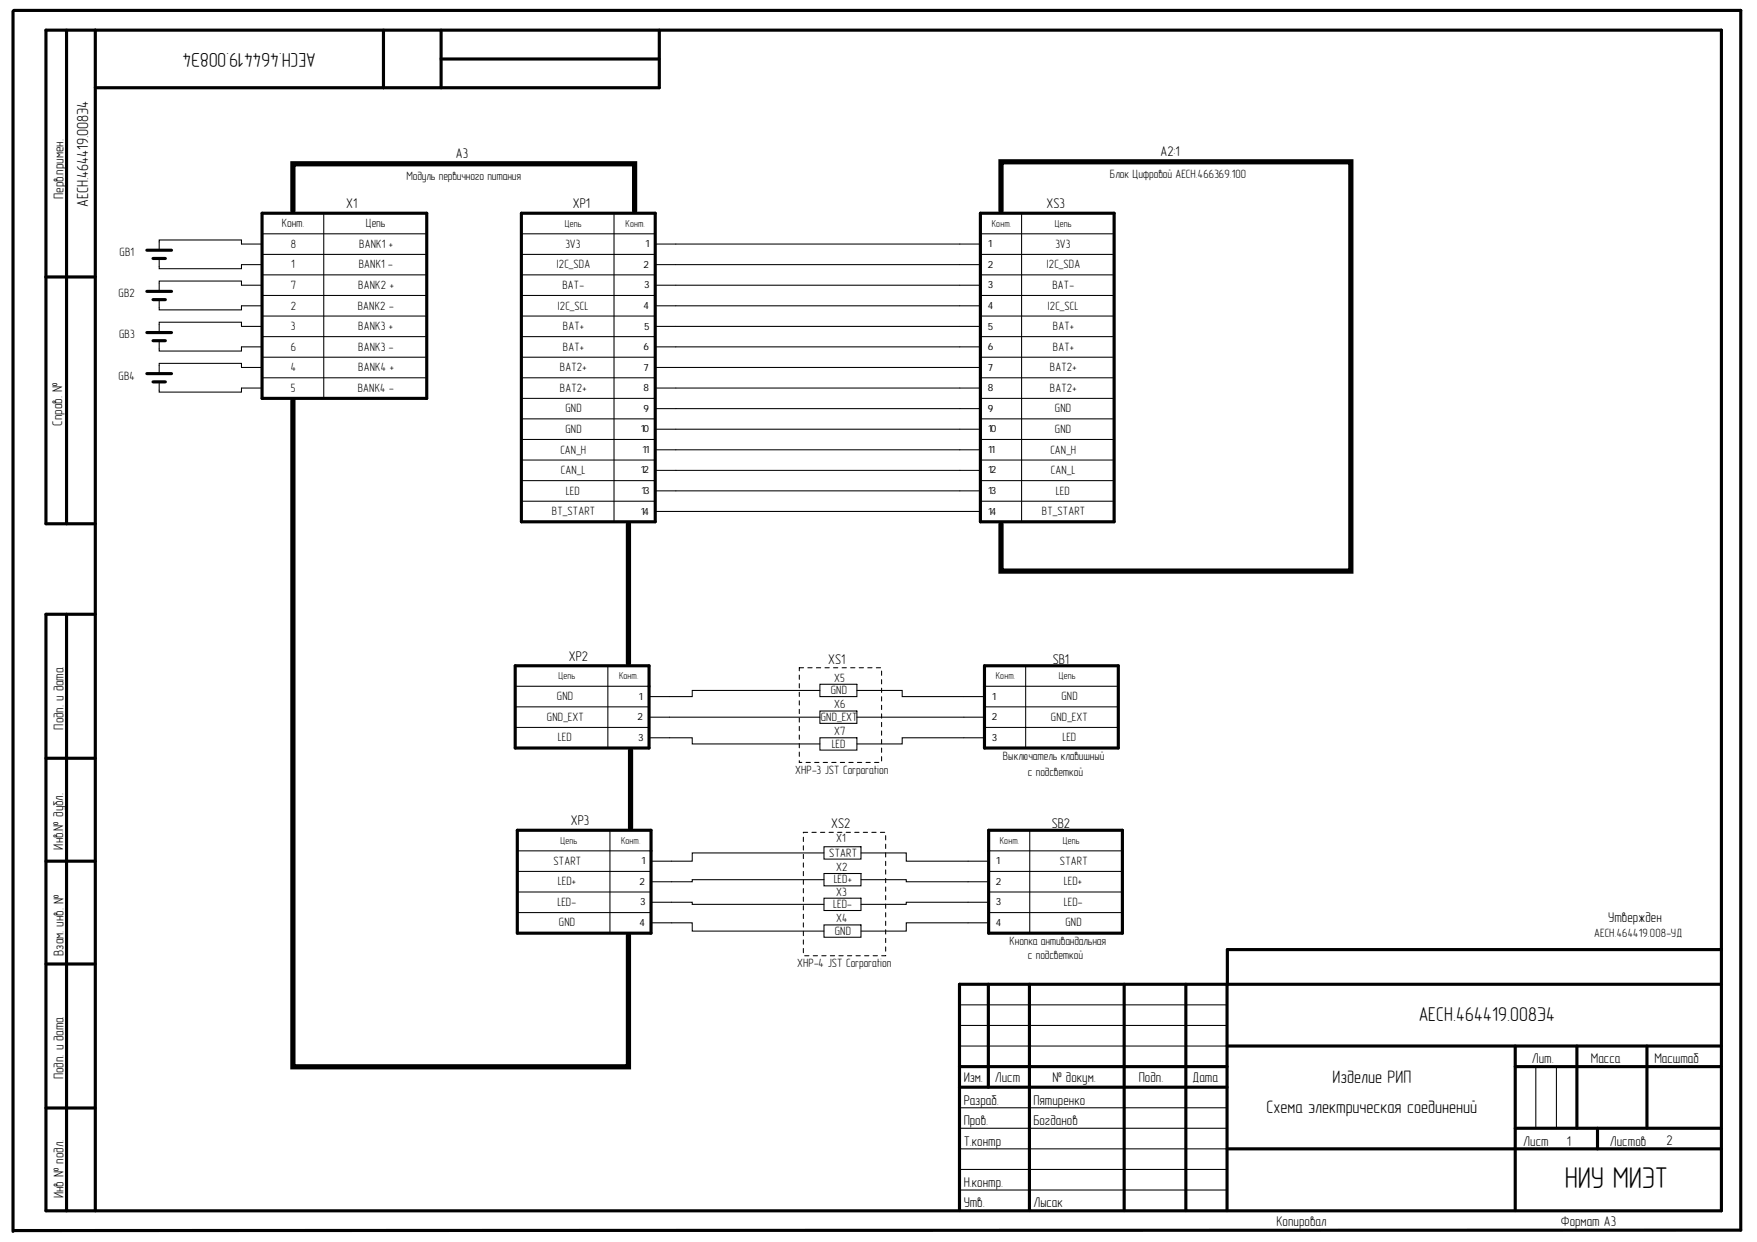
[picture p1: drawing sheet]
<svg xmlns="http://www.w3.org/2000/svg" width="297mm" height="210mm" viewBox="0 0 297 210" stroke-linecap="round" stroke-linejoin="round" font-family="sans-serif">
<defs><g id="words">
<text font-size="5.1" x="264.5" y="200.8">НИУ МИЭТ</text>
<g font-size="3.4">
<text x="53.4" y="9" transform="rotate(-180 53.4 9)">АЕСН.464419.008Э4</text>
<text x="239.8" y="172.6">АЕСН.464419.008Э4</text>
</g>
<g font-size="3">
<text x="225.3" y="183">Изделие РИП</text>
<text x="214.1" y="188.2">Схема электрическая соединений</text>
</g>
<text font-size="2.7" x="14.9" y="35" transform="rotate(-90 14.9 35)">АЕСН.464419.008Э4</text>
<g font-size="2.4">
<text x="77.1" y="26.7">A3</text>
<text x="196.2" y="26.3">A2:1</text>
<text x="10.7" y="33.6" transform="rotate(-90 10.7 33.6)">Перв.примен.</text>
<text x="58.5" y="35.2">X1</text>
<text x="96.9" y="35.2">XP1</text>
<text x="176.9" y="35.2">XS3</text>
<text x="10.5" y="71.9" transform="rotate(-90 10.5 71.9)">Справ. №</text>
<text x="96.2" y="111.7">XP2</text>
<text x="140" y="112.2">XS1</text>
<text x="178" y="112.2">SB1</text>
<text x="10.7" y="123.3" transform="rotate(-90 10.7 123.3)">Подп. и дата</text>
<text x="10.7" y="143.6" transform="rotate(-90 10.7 143.6)">Инв.№ дубл.</text>
<text x="96.5" y="139.5">XP3</text>
<text x="140.5" y="140">XS2</text>
<text x="177.8" y="140">SB2</text>
<text x="271.9" y="155.8">Утвержден</text>
<text x="10.7" y="161.5" transform="rotate(-90 10.7 161.5)">Взам. инв. №</text>
<text x="259" y="179.7">Лит.</text>
<text x="268.9" y="179.7">Масса</text>
<text x="279.7" y="179.7">Масштаб</text>
<text x="10.7" y="182.4" transform="rotate(-90 10.7 182.4)">Подп. и дата</text>
<text x="162.9" y="182.9">Изм.</text>
<text x="168.2" y="182.9">Лист</text>
<text x="177.9" y="182.9">№ докум.</text>
<text x="192.6" y="182.9">Подп.</text>
<text x="201.6" y="182.9">Дата</text>
<text x="162.9" y="190.2">Пров.</text>
<text x="162.9" y="186.7">Разраб.</text>
<text x="174.7" y="186.7">Пятиренко</text>
<text x="174.7" y="190.2">Богданов</text>
<text x="162.9" y="193.7">Т.контр</text>
<text x="257.5" y="193.7">Лист</text>
<text x="264.9" y="193.7">1</text>
<text x="272.2" y="193.7">Листов</text>
<text x="281.7" y="193.6">2</text>
<text x="10.7" y="202.5" transform="rotate(-90 10.7 202.5)">Инв № подл.</text>
<text x="162.9" y="200.6">Н.контр.</text>
<text x="162.9" y="204.1">Утв.</text>
<text x="174.7" y="204.1">Лысак</text>
<text x="215.8" y="207.2">Копировал</text>
<text x="263.9" y="207.2">Формат А3</text>
</g>
<g font-size="2">
<text x="68.7" y="30.3">Модуль первичного питания</text>
<text x="187.6" y="30">Блок Цифровой АЕСН.466369.100</text>
<text x="47.6" y="38.4">Конт.</text>
<text x="49.2" y="41.8">8</text>
<text x="60.7" y="41.8">BANK1 +</text>
<text x="61.8" y="38.4">Цепь</text>
<text x="95.6" y="41.8">3V3</text>
<text x="178.4" y="41.8">3V3</text>
<text x="20.2" y="43.3">GB1</text>
<text x="49.2" y="45.3">1</text>
<text x="60.7" y="45.3">BANK1 -</text>
<text x="94.2" y="45.3">I2C_SDA</text>
<text x="177" y="45.3">I2C_SDA</text>
<text x="20.1" y="50.2">GB2</text>
<text x="49.2" y="52.3">2</text>
<text x="49.2" y="48.9">7</text>
<text x="60.5" y="52.3">BANK2 -</text>
<text x="60.6" y="48.9">BANK2 +</text>
<text x="94.3" y="52.3">I2C_SCL</text>
<text x="95.1" y="48.9">BAT-</text>
<text x="177.2" y="52.3">I2C_SCL</text>
<text x="177.9" y="48.9">BAT-</text>
<text x="20.1" y="57.1">GB3</text>
<text x="49.2" y="55.8">3</text>
<text x="49.2" y="59.3">6</text>
<text x="60.6" y="59.3">BANK3 -</text>
<text x="60.6" y="55.8">BANK3 +</text>
<text x="95.2" y="55.8">BAT+</text>
<text x="95.2" y="59.3">BAT+</text>
<text x="178" y="55.8">BAT+</text>
<text x="178" y="59.3">BAT+</text>
<text x="20.1" y="64.2">GB4</text>
<text x="49.2" y="62.7">4</text>
<text x="60.6" y="62.7">BANK4 +</text>
<text x="94.7" y="62.7">BAT2+</text>
<text x="177.5" y="62.7">BAT2+</text>
<text x="49.2" y="66.2">5</text>
<text x="60.5" y="66.2">BANK4 -</text>
<text x="94.7" y="66.2">BAT2+</text>
<text x="95.6" y="69.6">GND</text>
<text x="177.5" y="66.2">BAT2+</text>
<text x="178.3" y="69.6">GND</text>
<text x="94.8" y="76.7">CAN_H</text>
<text x="95.6" y="73.1">GND</text>
<text x="177.6" y="76.7">CAN_H</text>
<text x="178.3" y="73.1">GND</text>
<text x="94.8" y="80.1">CAN_L</text>
<text x="95.7" y="83.6">LED</text>
<text x="177.7" y="80.1">CAN_L</text>
<text x="178.5" y="83.6">LED</text>
<text x="93.3" y="87.1">BT_START</text>
<text x="176.1" y="87.1">BT_START</text>
<text x="94.2" y="118.3">GND</text>
<text x="140.4" y="117.3">GND</text>
<text x="141" y="115.2">X5</text>
<text x="141" y="119.7">X6</text>
<text x="179.4" y="118.3">GND</text>
<text x="92.5" y="121.8">GND_EXT</text>
<text x="94.3" y="125.3">LED</text>
<text x="138.7" y="121.8">GND_EXT</text>
<text x="141" y="124.3">X7</text>
<text x="177.7" y="121.8">GND_EXT</text>
<text x="179.6" y="125.3">LED</text>
<text x="134.4" y="130.8">XHP-3 JST Corporation</text>
<text x="140.6" y="126.4">LED</text>
<text x="169.5" y="128.4">Выключатель клавишный</text>
<text x="173.8" y="131.2">с подсветкой</text>
<text x="141.4" y="142.3">X1</text>
<text x="93.6" y="146.2">START</text>
<text x="94.3" y="149.6">LED+</text>
<text x="140.2" y="144.8">START</text>
<text x="140.9" y="149.3">LED+</text>
<text x="141.4" y="147.2">X2</text>
<text x="179.2" y="146.2">START</text>
<text x="179.9" y="149.6">LED+</text>
<text x="94.2" y="153.1">LED-</text>
<text x="140.9" y="153.4">LED-</text>
<text x="141.4" y="151.4">X3</text>
<text x="141.4" y="155.9">X4</text>
<text x="179.9" y="153.1">LED-</text>
<text x="94.5" y="156.5">GND</text>
<text x="141.1" y="158">GND</text>
<text x="170.6" y="159.7">Кнопка антивандальная</text>
<text x="180.1" y="156.5">GND</text>
<text x="269.5" y="158.3">АЕСН.464419.008-УД</text>
<text x="134.8" y="163.5">XHP-4 JST Corporation</text>
<text x="173.8" y="162.1">с подсветкой</text>
</g>
<g font-size="1.7">
<text x="95.5" y="38.3">Цепь</text>
<text x="105.8" y="38.3">Конт.</text>
<text x="109" y="41.8">1</text>
<text x="167" y="41.8">1</text>
<text x="167.7" y="38.3">Конт.</text>
<text x="178.3" y="38.3">Цепь</text>
<text x="108.8" y="45.2">2</text>
<text x="167" y="45.2">2</text>
<text x="108.8" y="52.2">4</text>
<text x="108.9" y="48.7">3</text>
<text x="167" y="48.7">3</text>
<text x="167" y="52.2">4</text>
<text x="108.8" y="59.2">6</text>
<text x="108.9" y="55.7">5</text>
<text x="167" y="55.7">5</text>
<text x="167" y="59.2">6</text>
<text x="108.8" y="62.6">7</text>
<text x="167" y="62.6">7</text>
<text x="108.8" y="66.1">8</text>
<text x="108.8" y="69.6">9</text>
<text x="167" y="66.1">8</text>
<text x="167" y="69.6">9</text>
<text x="108.3" y="73">10</text>
<text x="108.5" y="76.5">11</text>
<text x="167" y="73">10</text>
<text x="167" y="76.5">11</text>
<text x="108.3" y="80">12</text>
<text x="108.4" y="83.5">13</text>
<text x="167" y="80">12</text>
<text x="167" y="83.5">13</text>
<text x="108.3" y="87">14</text>
<text x="167" y="87">14</text>
<text x="94.4" y="114.8">Цепь</text>
<text x="104.7" y="114.8">Конт.</text>
<text x="107.9" y="118.3">1</text>
<text x="167.7" y="118.3">1</text>
<text x="168.4" y="114.8">Конт.</text>
<text x="179" y="114.8">Цепь</text>
<text x="107.8" y="121.7">2</text>
<text x="107.9" y="125.2">3</text>
<text x="167.7" y="121.7">2</text>
<text x="167.7" y="125.2">3</text>
<text x="94.8" y="142.6">Цепь</text>
<text x="105" y="142.6">Конт.</text>
<text x="169" y="142.6">Конт.</text>
<text x="179.7" y="142.6">Цепь</text>
<text x="108.1" y="149.5">2</text>
<text x="108.4" y="146.1">1</text>
<text x="168.4" y="149.5">2</text>
<text x="168.4" y="146.1">1</text>
<text x="108.2" y="153">3</text>
<text x="168.4" y="153">3</text>
<text x="108.1" y="156.5">4</text>
<text x="168.4" y="156.5">4</text>
</g>
</g></defs>
<g fill="none" stroke="#000" stroke-width=".53">
<path d="M2.2 1.9v206.2M2.3 1.8h292v206.1l-292 .1M11.3 5.1v83.4M16.1 5.1v199.5M64.8 5.1v9.7M74.6 5.1v9.7M74.6 10h36.9M111.5 5.1v9.7h-95.4M44.3 36h27.8v31.3h-27.8zM88.1 36h22.7v52.2h-22.7zM165.7 36h22.7v52.2h-22.7zM7.8 46.8h8.3"/>
<path d="M24.8 42.3h4.2M24.8 49.2h4.2M24.8 56.2h4.2M25.9 43.7h2.1M25.9 50.6h2.1M25.9 57.6h2.1M24.8 63.1h4.2M25.9 64.5h2.1M16.1 88.5h-8.3v-83.4h283.2v199.5h-283.2v-100.8h8.3M11.3 103.8v100.8M87.1 112.5h22.6v13.9h-22.6zM166.4 112.5h22.7v13.9h-22.7z"/>
<path d="M7.8 128.1h8.3M7.8 145.5h8.3M87.5 140.3h22.6v17.4h-22.6zM167.1 140.3h22.7v17.4h-22.7zM7.8 162.9h8.3M167.1 166.3v17.4M174 166.3v38.3M190.1 166.3v38.3M200.5 166.3v38.3M207.4 166.3v38.3M207.4 176.8h83.6M256.2 176.8v27.8"/>
<path d="M266.6 176.8v13.9M278.4 176.8v13.9M291 166.3h-128.8v38.3M291 160.5h-83.5v5.9M7.8 187.3h8.3M162.2 183.7h45.2M162.2 180.3h45.2M207.4 194.2h83.6M256.2 190.7h34.8M256.2 180.3h34.8M270.1 190.7v3.5"/>
</g>
<g fill="none" stroke="#000" stroke-width=".18">
<path d="M44.3 39.5h27.8M54.7 36v31.3M88.1 39.5h22.7M103.8 36v52.2M165.7 39.5h22.7M172.7 36v52.2M26.9 43.7v1.7h13.9v-.7h3.5M26.9 50.6v1.8h13.9v-.7h3.5M26.9 57.6v1.7h13.9v-.7h3.5M44.3 41.2h-3.5v-.6h-13.9v1.7M44.3 48.2h-3.5v-.7h-13.9v1.7M44.3 55.2h-3.5v-.7h-13.9v1.7"/>
<path d="M44.3 43h27.8M44.3 46.5h27.8M44.3 49.9h27.8M44.3 53.4h27.8M44.3 56.9h27.8M88.1 43h22.7M88.1 46.5h22.7M88.1 49.9h22.7M88.1 53.4h22.7M88.1 56.9h22.7M110.8 44.7h54.9M110.8 41.2h54.9"/>
<path d="M110.8 48.2h54.9M110.8 51.7h54.9M110.8 55.2h54.9M110.8 58.6h54.9M165.7 43h22.7M165.7 46.5h22.7M165.7 49.9h22.7M165.7 53.4h22.7M165.7 56.9h22.7M26.9 64.5v1.8h13.9v-.7h3.5M44.3 62.1h-3.5v-.7h-13.9v1.7M44.3 60.4h27.8"/>
<path d="M44.3 63.9h27.8M88.1 60.4h22.7M88.1 63.9h22.7M88.1 67.3h22.7M88.1 70.8h22.7M88.1 74.3h22.7M88.1 77.7h22.7M110.8 62.1h54.9M110.8 65.6h54.9M110.8 69.1h54.9M110.8 72.5h54.9M110.8 76h54.9"/>
<path d="M110.8 79.5h54.9M165.7 60.4h22.7M165.7 63.9h22.7M165.7 67.3h22.7M165.7 70.8h22.7M165.7 74.3h22.7M165.7 77.7h22.7M88.1 81.2h22.7M88.1 84.7h22.7M110.8 83h54.9M110.8 86.4h54.9M165.7 81.2h22.7"/>
<path d="M165.7 84.7h22.7M87.1 116h22.6M87.1 119.5h22.6M102.8 112.5v13.9M138.6 115.6h6.3v2.1h-6.3zM138.6 116.7h-21.6v1h-7.3M144.9 116.7h7.6v1h13.9M166.4 116h22.7M166.4 119.5h22.7M173.4 112.5v13.9M87.1 122.9h22.6M109.7 121.2h28.9"/>
<path d="M109.7 124.7h7.3v1h21.6M138.6 120.2h6.3v2.1h-6.3zM138.6 124.7h6.3v2.1h-6.3zM144.9 121.2h21.5M166.4 124.7h-13.9v1h-7.6M166.4 122.9h22.7M87.5 143.8h22.6M87.5 147.3h22.6M87.5 150.8h22.6M87.5 154.2h22.6M103.1 140.3v17.4M110.1 152.5h6.9v.3h22.3"/>
<path d="M110.1 156h6.9v1.4h22.3M139.3 143.1h6.3v2.1h-6.3zM139.3 147.6h6.3v2.1h-6.3zM139.3 151.8h6.3v2.1h-6.3zM139.3 156.3h6.3v2.1h-6.3zM139.3 144.1h-22.3v1.4h-6.9M139.3 148.7h-22.3v.3h-6.9M145.6 148.7h7.6v.3h13.9M145.6 144.1h7.6v1.4h13.9M167.1 156h-13.9v1.4h-7.6M167.1 152.5h-13.9v.3h-7.6M167.1 143.8h22.7"/>
<path d="M167.1 147.3h22.7M167.1 150.8h22.7M167.1 154.2h22.7M174.1 140.3v17.4M162.2 176.8h45.2M162.2 173.3h45.2M162.2 169.8h45.2M162.2 197.6h45.2M162.2 194.2h45.2M162.2 190.7h45.2M162.2 187.2h45.2M259.6 180.3v10.4"/>
<path d="M263.1 180.3v10.4M162.2 201.1h45.2"/>
</g>
<path d="M135.1 112.9h13.9v16h-13.9v-16M135.8 140.7h13.9v20.8h-13.9v-20.8" fill="none" stroke="#000" stroke-width=".18" stroke-dasharray=".7 .7"/>
<path d="M49.5 35.7v-8h57.8v8M169.2 35.7v-8.4h59.2v69.2h-59.2v-8M49.5 67.7v112.6h56.7v-22.3M106.2 88.5v23.7M106.6 126.8v13.2" fill="none" stroke="#000" stroke-width=".88"/>
<use href="#words"/>
</svg>
